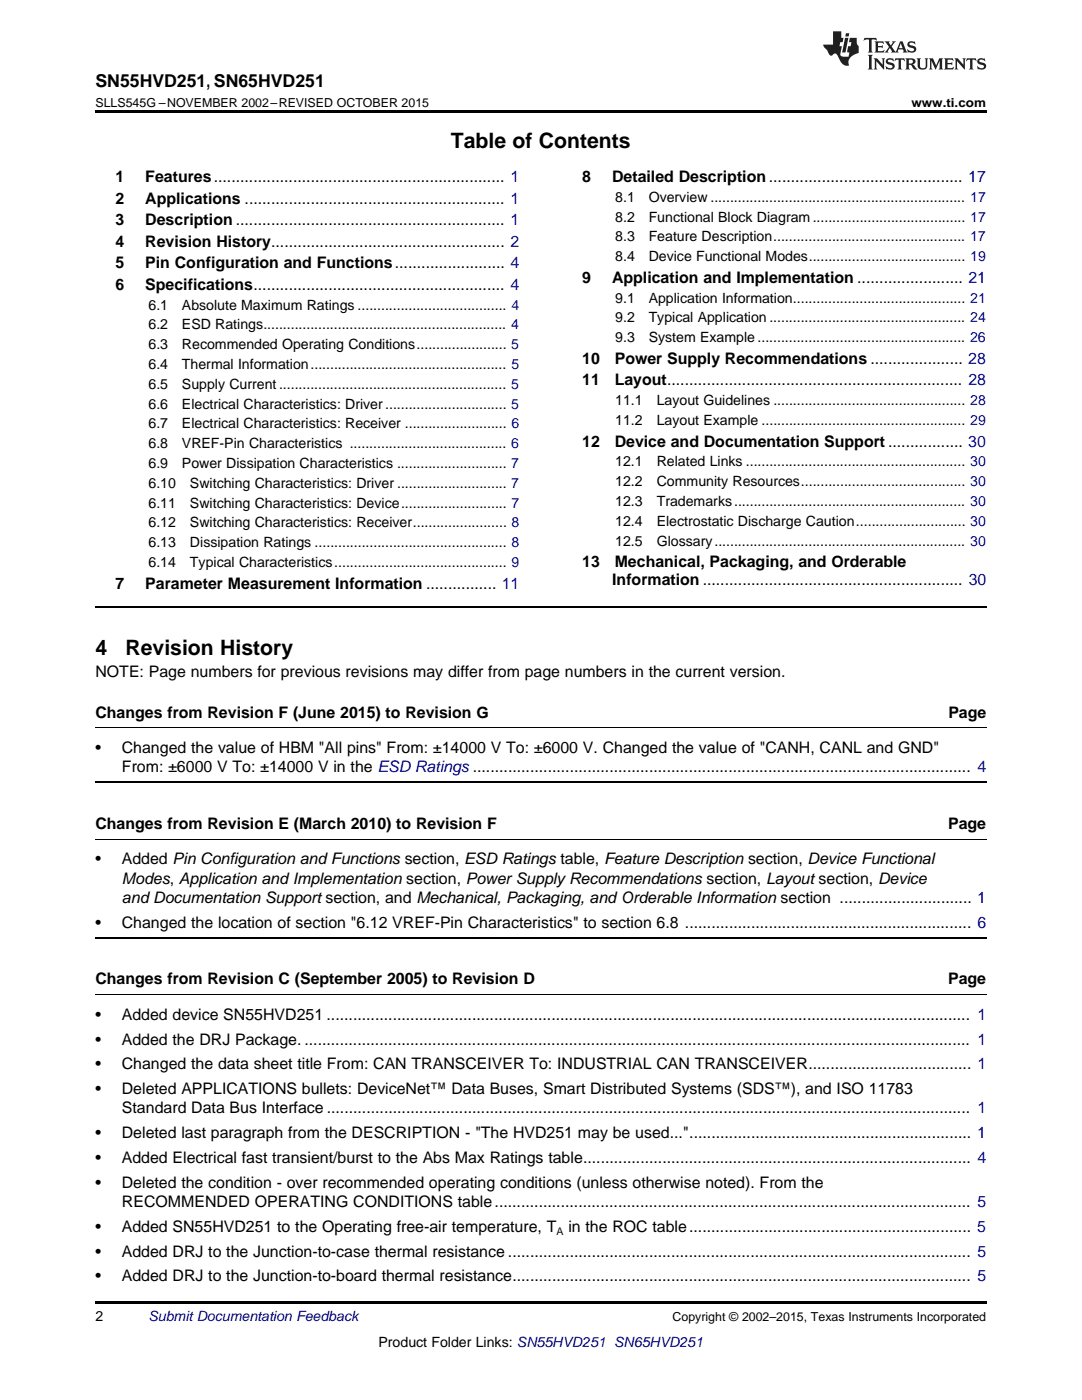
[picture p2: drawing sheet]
<svg xmlns="http://www.w3.org/2000/svg" width="216mm" height="279mm" viewBox="0 0 216 279" stroke-linecap="round" stroke-linejoin="round" font-family="sans-serif">
<defs><g id="words">
<g font-size="4.2">
<text x="90" y="29.6">Table of Contents</text>
<text x="19" y="130.8">4</text>
<text x="25" y="130.8">Revision History</text>
</g>
<text font-size="3.5" x="19" y="17.3">SN55HVD251, SN65HVD251</text>
<g font-size="3.2">
<text x="23" y="36.3">1</text>
<text x="23" y="40.6">2</text>
<text x="29" y="36.3">Features.................................................................. 1</text>
<text x="29" y="40.6">Applications ........................................................... 1</text>
<text x="116.2" y="36.3">8</text>
<text x="122.1" y="36.3">Detailed Description............................................ 17</text>
<text x="23" y="44.9">3</text>
<text x="29" y="44.9">Description ............................................................. 1</text>
<text x="23" y="49.2">4</text>
<text x="23" y="53.6">5</text>
<text x="29" y="49.2">Revision History..................................................... 2</text>
<text x="29" y="53.6">Pin Configuration and Functions......................... 4</text>
<text x="23" y="57.9">6</text>
<text x="29" y="57.9">Specifications......................................................... 4</text>
<text x="116.2" y="56.4">9</text>
<text x="122.1" y="56.4">Application and Implementation ........................ 21</text>
<text x="116.2" y="72.6">10</text>
<text x="116.2" y="76.9">11</text>
<text x="122.7" y="72.6">Power Supply Recommendations ..................... 28</text>
<text x="122.7" y="76.9">Layout................................................................... 28</text>
<text x="116.2" y="89.1">12</text>
<text x="122.7" y="89.1">Device and Documentation Support ................. 30</text>
<text x="116.2" y="113.2">13</text>
<text x="122.7" y="113.2">Mechanical, Packaging, and Orderable</text>
<text x="23" y="117.5">7</text>
<text x="29" y="117.5">Parameter Measurement Information ................ 11</text>
<text x="122.2" y="116.7">Information ........................................................... 30</text>
<text x="19" y="135.1">NOTE: Page numbers for previous revisions may differ from page numbers in the current version.</text>
<text x="19" y="143.2">Changes from Revision F (June 2015) to Revision G</text>
<text x="189.2" y="143.2">Page</text>
<text x="19" y="150.2">•</text>
<text x="24.3" y="150.2">Changed the value of HBM &quot;All pins&quot; From: ±14000 V To: ±6000 V. Changed the value of &quot;CANH, CANL and GND&quot;</text>
<text x="24.3" y="154.1">From: ±6000 V To: ±14000 V in the ESD Ratings ................................................................................................................. 4</text>
<text x="19" y="165.4">Changes from Revision E (March 2010) to Revision F</text>
<text x="189.2" y="165.4">Page</text>
<text x="19" y="172.5">•</text>
<text x="24.3" y="172.5">Added Pin Configuration and Functions section, ESD Ratings table, Feature Description section, Device Functional</text>
<text x="24.3" y="176.4">Modes, Application and Implementation section, Power Supply Recommendations section, Layout section, Device</text>
<text x="19" y="185.2">•</text>
<text x="24.3" y="185.2">Changed the location of section &quot;6.12 VREF-Pin Characteristics&quot; to section 6.8 ................................................................. 6</text>
<text x="24.3" y="180.2">and Documentation Support section, and Mechanical, Packaging, and Orderable Information section .............................. 1</text>
<text x="19" y="196.5">Changes from Revision C (September 2005) to Revision D</text>
<text x="189.2" y="196.5">Page</text>
<text x="19" y="203.5">•</text>
<text x="24.3" y="203.5">Added device SN55HVD251 .................................................................................................................................................. 1</text>
<text x="19" y="208.5">•</text>
<text x="24.3" y="208.5">Added the DRJ Package. ....................................................................................................................................................... 1</text>
<text x="19" y="213.4">•</text>
<text x="24.3" y="213.4">Changed the data sheet title From: CAN TRANSCEIVER To: INDUSTRIAL CAN TRANSCEIVER..................................... 1</text>
<text x="19" y="218.3">•</text>
<text x="24.3" y="218.3">Deleted APPLICATIONS bullets: DeviceNet™ Data Buses, Smart Distributed Systems (SDS™), and ISO 11783</text>
<text x="19" y="227.2">•</text>
<text x="24.3" y="227.2">Deleted last paragraph from the DESCRIPTION - &quot;The HVD251 may be used...&quot;................................................................ 1</text>
<text x="24.3" y="222.2">Standard Data Bus Interface .................................................................................................................................................. 1</text>
<text x="19" y="232.1">•</text>
<text x="24.3" y="232.1">Added Electrical fast transient/burst to the Abs Max Ratings table........................................................................................ 4</text>
<text x="19" y="237">•</text>
<text x="24.3" y="237">Deleted the condition - over recommended operating conditions (unless otherwise noted). From the</text>
<text x="19" y="245.9">•</text>
<text x="24.3" y="245.9">Added SN55HVD251 to the Operating free-air temperature, T</text>
<text x="24.3" y="240.9">RECOMMENDED OPERATING CONDITIONS table............................................................................................................ 5</text>
<text x="113.4" y="245.9">in the ROC table................................................................ 5</text>
<text x="19" y="250.8">•</text>
<text x="24.3" y="250.8">Added DRJ to the Junction-to-case thermal resistance ......................................................................................................... 5</text>
<text x="19" y="255.7">•</text>
<text x="24.3" y="255.7">Added DRJ to the Junction-to-board thermal resistance........................................................................................................ 5</text>
</g>
<g font-size="2.8">
<text x="122.8" y="40.3">8.1</text>
<text x="129.4" y="40.3">Overview ................................................................. 17</text>
<text x="122.8" y="44.2">8.2</text>
<text x="129.4" y="44.2">Functional Block Diagram....................................... 17</text>
<text x="122.8" y="48.2">8.3</text>
<text x="122.8" y="52.1">8.4</text>
<text x="129.4" y="48.2">Feature Description................................................. 17</text>
<text x="129.4" y="52.1">Device Functional Modes........................................ 19</text>
<text x="29.6" y="61.8">6.1</text>
<text x="29.6" y="65.8">6.2</text>
<text x="36.3" y="61.8">Absolute Maximum Ratings ...................................... 4</text>
<text x="36.3" y="65.8">ESD Ratings.............................................................. 4</text>
<text x="122.8" y="60.4">9.1</text>
<text x="122.8" y="64.3">9.2</text>
<text x="129.4" y="60.4">Application Information............................................ 21</text>
<text x="129.4" y="64.3">Typical Application .................................................. 24</text>
<text x="29.6" y="69.7">6.3</text>
<text x="36.3" y="69.7">Recommended Operating Conditions....................... 5</text>
<text x="122.8" y="68.3">9.3</text>
<text x="129.4" y="68.3">System Example ..................................................... 26</text>
<text x="29.6" y="73.7">6.4</text>
<text x="29.6" y="77.6">6.5</text>
<text x="36.3" y="73.7">Thermal Information.................................................. 5</text>
<text x="36.3" y="77.6">Supply Current .......................................................... 5</text>
<text x="29.6" y="81.6">6.6</text>
<text x="36.3" y="81.6">Electrical Characteristics: Driver............................... 5</text>
<text x="122.8" y="80.9">11.1</text>
<text x="131" y="80.9">Layout Guidelines ................................................. 28</text>
<text x="29.6" y="85.5">6.7</text>
<text x="29.6" y="89.5">6.8</text>
<text x="36.3" y="85.5">Electrical Characteristics: Receiver .......................... 6</text>
<text x="36.3" y="89.5">VREF-Pin Characteristics ........................................ 6</text>
<text x="122.8" y="84.8">11.2</text>
<text x="131" y="84.8">Layout Example .................................................... 29</text>
<text x="29.6" y="93.4">6.9</text>
<text x="36.3" y="93.4">Power Dissipation Characteristics ............................ 7</text>
<text x="122.8" y="93.1">12.1</text>
<text x="131" y="93.1">Related Links ........................................................ 30</text>
<text x="29.6" y="97.4">6.10</text>
<text x="29.6" y="101.3">6.11</text>
<text x="37.9" y="97.4">Switching Characteristics: Driver ............................ 7</text>
<text x="37.9" y="101.3">Switching Characteristics: Device........................... 7</text>
<text x="122.8" y="97">12.2</text>
<text x="122.8" y="101">12.3</text>
<text x="131" y="97">Community Resources.......................................... 30</text>
<text x="131" y="101">Trademarks........................................................... 30</text>
<text x="29.6" y="105.3">6.12</text>
<text x="37.9" y="105.3">Switching Characteristics: Receiver........................ 8</text>
<text x="122.8" y="104.9">12.4</text>
<text x="131" y="104.9">Electrostatic Discharge Caution............................ 30</text>
<text x="29.6" y="109.2">6.13</text>
<text x="29.6" y="113.2">6.14</text>
<text x="37.9" y="109.2">Dissipation Ratings ................................................. 8</text>
<text x="37.9" y="113.2">Typical Characteristics............................................ 9</text>
<text x="122.8" y="108.9">12.5</text>
<text x="131" y="108.9">Glossary................................................................ 30</text>
<text x="19" y="263.6">2</text>
<text x="75.5" y="268.9">Product Folder Links: SN55HVD251 SN65HVD251</text>
</g>
<text font-size="2.8" fill="#0000c8" x="29.6" y="263.6">Submit Documentation Feedback</text>
<g font-size="2.5">
<text x="19" y="21.4">SLLS545G –NOVEMBER 2002–REVISED OCTOBER 2015</text>
<text x="181.9" y="21.4">www.ti.com</text>
<text x="134.2" y="263.6">Copyright © 2002–2015, Texas Instruments Incorporated</text>
</g>
<text font-size="2.1" x="111.1" y="246.5">A</text>
</g></defs>
<path d="M19 22h177.8v.5h-177.8zM19 259.7h177.8v.5h-177.8z" fill="#000"/>
<path d="M19 145.3h177.8M19 167.5h177.8M19 198.5h177.8" fill="none" stroke="#000" stroke-width=".2"/>
<path d="M19 121.2h177.8M19 156.1h177.8M19 187.1h177.8" fill="none" stroke="#000" stroke-width=".35"/>
<g fill="#231f20">
<path d="M172.5 7.6l-.1 .5 .4-.2h.6v.1v2.1l-.2 .4h.9l-.2-.4v-2.1l.1-.1h.5l.5 .2-.2-.5zM174.5 8.3l.2 .3v1.5l-.2 .4h1.8l.2-.6a1.04 1.04 0 0 1-1.3 .2v-.7h.6l.3 .2v-.6l-.3 .2h-.6v-.6l.8-.1 .4 .3-.2-.5zM176.5 8.3l.9 1.1-.9 1.1h.8l-.2-.2 .4-.7 .5 .7-.2 .2h1.5l-.2-.2 .2-.4h.9l.1 .4-.2 .2h1l-.3-.3-.7-1.9h-.5l-.9 2-.8-1 .9-1h-.8l.1 .3-.4 .5-.3-.6 .1-.2zM179.7 8.6l.4 1h-.7zM181.3 8.4a.63 .63 0 0 0-.2 .7 .63 .63 0 0 0 .6 .4l.6 .2 .1 .2a.75 .75 0 0 1-.7 .4 .75 .75 0 0 1-.6-.5l.1 .7 .1-.1a1.11 1.11 0 0 0 1.5-.6 1.13 1.13 0 0 0-1.2-.8l-.1-.4a1.04 1.04 0 0 1 1.2 .2l-.2-.5-.2 .1-.4-.2zM173.2 10.9l.2 .4v2.2l-.2 .4h1l-.3-.4v-2.2l.3-.4zM174.3 11.6l.3 .4v1.5l-.3 .4h.8l-.2-.4v-1.3l1.5 1.7v-1.9l.2-.4h-.7l.2 .4v.9l-1.1-1.3zM177 11.8a.62 .62 0 0 0-.2 .7 .62 .62 0 0 0 .6 .4l.6 .1 .1 .3a.76 .76 0 0 1-.7 .3 .76 .76 0 0 1-.7-.4l.2 .7 .1-.1a1.11 1.11 0 0 0 1.5-.6 1.13 1.13 0 0 0-1.2-.8l-.1-.4a1.04 1.04 0 0 1 1.2 .2l-.2-.6-.2 .1-.5-.1zM178.7 11.6l-.2 .6a.61 .61 0 0 1 .8-.3v1.6l-.2 .4h.9l-.2-.4v-1.6a.63 .63 0 0 1 .7 .3l-.1-.6zM180.6 11.6l.3 .4v1.5l-.3 .4h1l-.2-.2-.1-.8 .6 .2a.76 .76 0 0 0 1.2 .7l-1-1a.58 .58 0 0 0 .6-.5 .58 .58 0 0 0-.5-.6zM181.4 11.9h.1a.45 .45 0 0 1 .5 .1 .45 .45 0 0 1 .1 .5l-.8 .2zM182.9 11.6l.2 .2a2.17 2.17 0 0 0 .3 1.9 .99 .99 0 0 0 1.6-.6v-1.1l.2-.4h-.7l.2 .2a1.92 1.92 0 0 1-.2 1.8 .6 .6 0 0 1-.9-.5v-1.1l.2-.4zM185.4 11.6l.2 .4v1.5l-.2 .4h.7l-.2-.4v-1.4l.8 1.8 .8-1.8v1.4l-.2 .4h.9l-.2-.4v-1.5l.2-.4h-.8l-.6 1.5-.6-1.5zM188.4 11.6l.2 .4v1.5l-.2 .4h1.8l.1-.6a1.04 1.04 0 0 1-1.2 .1v-.6h.5l.4 .2v-.6l-.4 .2h-.5v-.7h.8l.3 .3-.1-.6zM190.5 11.6l.2 .4v1.5l-.2 .4h.7l-.2-.4v-1.3l1.5 1.7v-1.9l.2-.4h-.7l.2 .4v.9l-1.1-1.3zM192.9 11.6l-.1 .6a.61 .61 0 0 1 .7-.3l.1 1.6-.3 .4h1l-.3-.4 .1-1.6a.63 .63 0 0 1 .7 .3l-.1-.6zM195.2 11.8a.62 .62 0 0 0-.2 .7 .62 .62 0 0 0 .6 .4l.6 .1 .1 .3a.76 .76 0 0 1-.7 .3 .76 .76 0 0 1-.6-.4l.1 .7 .1-.1a1.11 1.11 0 0 0 1.6-.6 1.13 1.13 0 0 0-1.3-.8l-.1-.4a1.04 1.04 0 0 1 1.2 .2l-.1-.6-.2 .1-.5-.1z"/>
<path d="M166.2 6.3v2.6h-1.9v.4l.8 .9a.91 .91 0 0 0 1 .8 .56 .56 0 0 1 .5-.3 .56 .56 0 0 1 .5 .3l.4 .8a1.53 1.53 0 0 0 1.9 1.2 1.54 1.54 0 0 1 1-2.1l.9-.3v-1.4a1.52 1.52 0 0 1-.4-1.6h-1.3l-.2 .8h.5l-.2 .8h-.5l-.1 1v.2l.4 .1-.2 .8a1.93 1.93 0 0 1-1.6-.3l.3-1.8h-.5l.2-.8h.4l.2-.8h-.4v-1.3zM168.6 7.6l-.6 2.9h.7l.6-2.9zM168.8 6.6l-.1 .7h.6l.2-.7z"/>
</g>
<use href="#words"/>
</svg>
